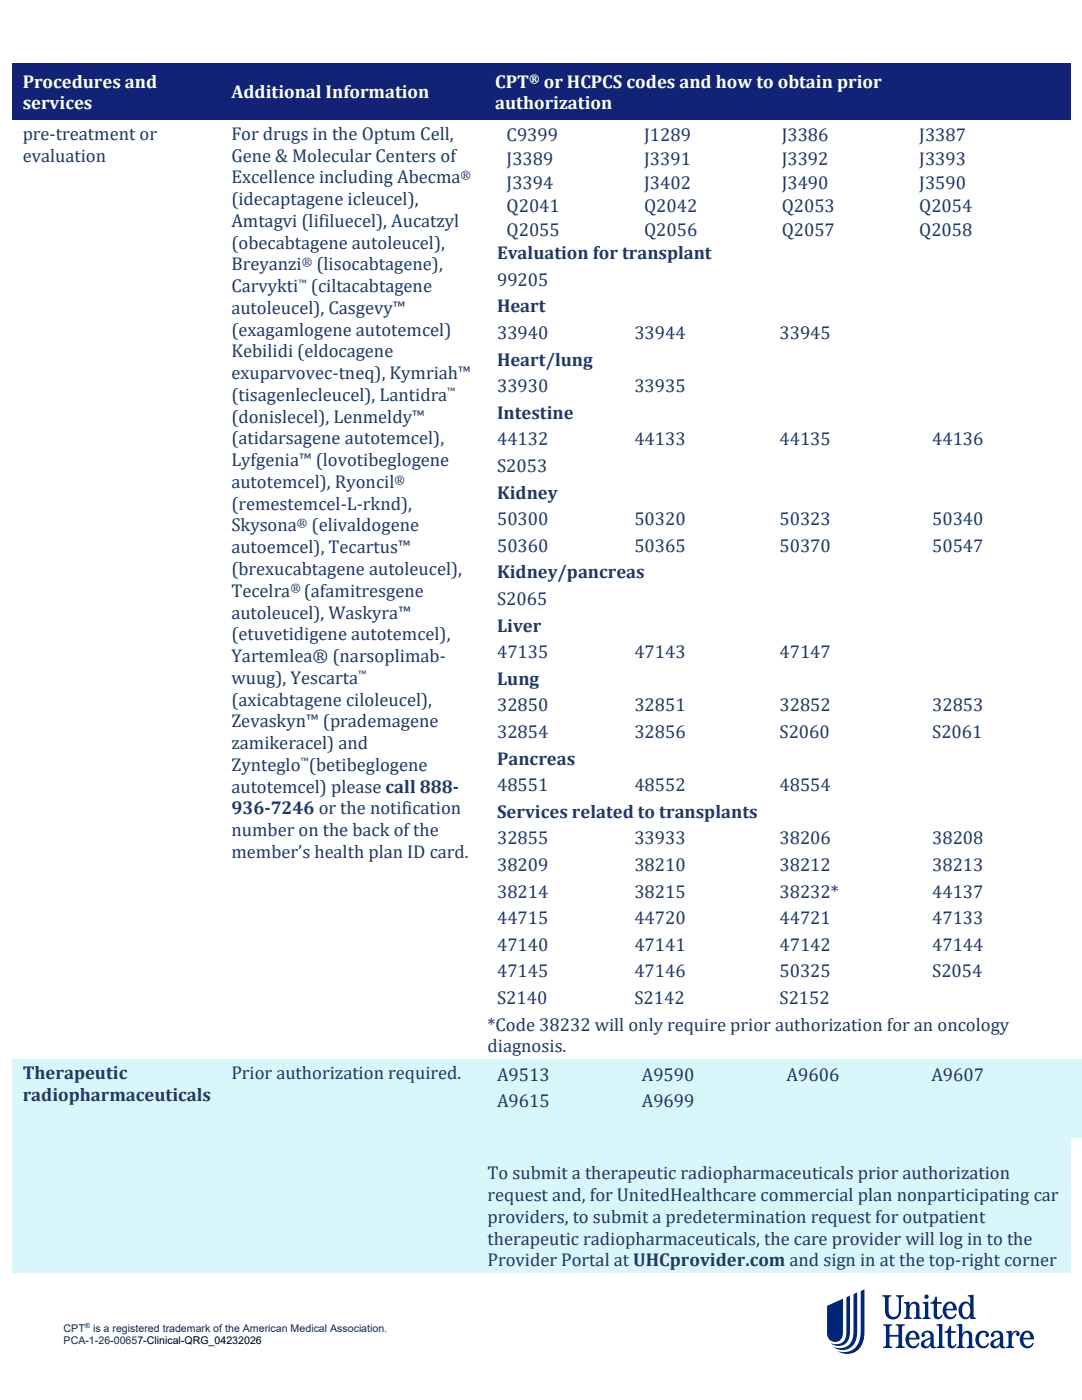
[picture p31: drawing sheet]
<svg xmlns="http://www.w3.org/2000/svg" width="216mm" height="279mm" viewBox="0 0 216 279" stroke-linecap="round" stroke-linejoin="round" font-family="sans-serif">
<defs><g id="words">
<g font-size="3.7" fill="#fff">
<text x="4.5" y="17.5">Procedures and</text>
<text x="98.8" y="17.5">CPT</text>
<text x="108.5" y="17.5">or HCPCS codes and how to obtain prior</text>
<text x="4.5" y="21.8">services</text>
<text x="46.2" y="19.6">Additional Information</text>
<text x="98.8" y="21.8">authorization</text>
</g>
<g font-size="3.7" fill="#1f3864">
<text x="4.5" y="27.9">pre-treatment or</text>
<text x="46.2" y="27.9">For drugs in the Optum Cell,</text>
<text x="101.1" y="28.1">C9399</text>
<text x="128.5" y="28.1">J1289</text>
<text x="156" y="28.1">J3386</text>
<text x="183.4" y="28.1">J3387</text>
<text x="4.5" y="32.3">evaluation</text>
<text x="46.2" y="32.3">Gene &amp; Molecular Centers of</text>
<text x="101.1" y="32.9">J3389</text>
<text x="128.5" y="32.9">J3391</text>
<text x="156" y="32.9">J3392</text>
<text x="183.4" y="32.9">J3393</text>
<text x="46.2" y="40.9">(idecaptagene icleucel),</text>
<text x="46.2" y="36.6">Excellence including Abecma</text>
<text x="101.1" y="37.6">J3394</text>
<text x="128.5" y="37.6">J3402</text>
<text x="156" y="37.6">J3490</text>
<text x="183.4" y="37.6">J3590</text>
<text x="46.2" y="45.3">Amtagvi (lifiluecel), Aucatzyl</text>
<text x="101.1" y="42.4">Q2041</text>
<text x="101.1" y="47.2">Q2055</text>
<text x="128.5" y="42.4">Q2042</text>
<text x="128.5" y="47.2">Q2056</text>
<text x="156" y="42.4">Q2053</text>
<text x="156" y="47.2">Q2057</text>
<text x="183.4" y="42.4">Q2054</text>
<text x="183.4" y="47.2">Q2058</text>
<text x="46.2" y="49.6">(obecabtagene autoleucel),</text>
<text x="46.2" y="53.9">Breyanzi</text>
<text x="63.2" y="54">(lisocabtagene),</text>
<text x="99.2" y="51.7">Evaluation for transplant</text>
<text x="46.2" y="58.3">Carvykti (ciltacabtagene</text>
<text x="99.2" y="57">99205</text>
<text x="46.2" y="62.7">autoleucel), Casgevy™</text>
<text x="99.2" y="62.3">Heart</text>
<text x="46.2" y="67">(exagamlogene autotemcel)</text>
<text x="46.2" y="71.3">Kebilidi (eldocagene</text>
<text x="99.2" y="67.6">33940</text>
<text x="126.6" y="67.6">33944</text>
<text x="155.5" y="67.6">33945</text>
<text x="46.2" y="75.7">exuparvovec-tneq), Kymriah™</text>
<text x="99.2" y="73">Heart/lung</text>
<text x="46.2" y="80">(tisagenlecleucel), Lantidra</text>
<text x="99.2" y="78.3">33930</text>
<text x="99.2" y="83.6">Intestine</text>
<text x="126.6" y="78.3">33935</text>
<text x="46.2" y="84.4">(donislecel), Lenmeldy™</text>
<text x="46.2" y="88.7">(atidarsagene autotemcel),</text>
<text x="99.2" y="88.9">44132</text>
<text x="126.6" y="88.9">44133</text>
<text x="155.5" y="88.9">44135</text>
<text x="186" y="88.9">44136</text>
<text x="46.2" y="93">Lyfgenia™ (lovotibeglogene</text>
<text x="99.2" y="94.2">S2053</text>
<text x="46.2" y="97.4">autotemcel), Ryoncil</text>
<text x="46.2" y="101.7">(remestemcel-L-rknd),</text>
<text x="99.2" y="99.5">Kidney</text>
<text x="46.2" y="106.1">Skysona</text>
<text x="62.2" y="106.1">(elivaldogene</text>
<text x="99.2" y="104.8">50300</text>
<text x="126.6" y="104.8">50320</text>
<text x="155.5" y="104.8">50323</text>
<text x="186" y="104.8">50340</text>
<text x="46.2" y="110.4">autoemcel), Tecartus™</text>
<text x="99.2" y="110.1">50360</text>
<text x="126.6" y="110.1">50365</text>
<text x="155.5" y="110.1">50370</text>
<text x="186" y="110.1">50547</text>
<text x="46.2" y="114.8">(brexucabtagene autoleucel),</text>
<text x="46.2" y="119.1">Tecelra</text>
<text x="60.6" y="119.1">(afamitresgene</text>
<text x="99.2" y="115.4">Kidney/pancreas</text>
<text x="46.2" y="123.4">autoleucel), Waskyra™</text>
<text x="99.2" y="120.7">S2065</text>
<text x="46.2" y="127.8">(etuvetidigene autotemcel),</text>
<text x="99.2" y="126">Liver</text>
<text x="99.2" y="131.4">47135</text>
<text x="126.6" y="131.4">47143</text>
<text x="155.5" y="131.4">47147</text>
<text x="46.2" y="132.1">Yartemlea® (narsoplimab-</text>
<text x="46.2" y="136.5">wuug), Yescarta</text>
<text x="99.2" y="136.7">Lung</text>
<text x="46.2" y="140.8">(axicabtagene ciloleucel),</text>
<text x="99.2" y="142">32850</text>
<text x="126.6" y="142">32851</text>
<text x="155.5" y="142">32852</text>
<text x="186" y="142">32853</text>
<text x="46.2" y="145.2">Zevaskyn™ (prademagene</text>
<text x="46.2" y="149.5">zamikeracel) and</text>
<text x="99.2" y="147.3">32854</text>
<text x="126.6" y="147.3">32856</text>
<text x="155.5" y="147.3">S2060</text>
<text x="186" y="147.3">S2061</text>
<text x="46.2" y="153.8">Zynteglo (betibeglogene</text>
<text x="99.2" y="152.6">Pancreas</text>
<text x="46.2" y="158.2">autotemcel) please call 888-</text>
<text x="99.2" y="157.9">48551</text>
<text x="126.6" y="157.9">48552</text>
<text x="155.5" y="157.9">48554</text>
<text x="46.2" y="162.5">936-7246 or the notification</text>
<text x="46.2" y="166.9">number on the back of the</text>
<text x="99.2" y="163.2">Services related to transplants</text>
<text x="46.2" y="171.2">member’s health plan ID card.</text>
<text x="99.2" y="168.5">32855</text>
<text x="99.2" y="173.8">38209</text>
<text x="126.6" y="168.5">33933</text>
<text x="126.6" y="173.8">38210</text>
<text x="155.5" y="168.5">38206</text>
<text x="155.5" y="173.8">38212</text>
<text x="186" y="168.5">38208</text>
<text x="186" y="173.8">38213</text>
<text x="99.2" y="179.2">38214</text>
<text x="126.6" y="179.2">38215</text>
<text x="155.5" y="179.2">38232*</text>
<text x="186" y="179.2">44137</text>
<text x="99.2" y="184.4">44715</text>
<text x="126.6" y="184.4">44720</text>
<text x="155.5" y="184.4">44721</text>
<text x="186" y="184.4">47133</text>
<text x="99.2" y="189.8">47140</text>
<text x="126.6" y="189.8">47141</text>
<text x="155.5" y="189.8">47142</text>
<text x="186" y="189.8">47144</text>
<text x="99.2" y="195.1">47145</text>
<text x="126.6" y="195.1">47146</text>
<text x="155.5" y="195.1">50325</text>
<text x="186" y="195.1">S2054</text>
<text x="99.2" y="200.4">S2140</text>
<text x="126.6" y="200.4">S2142</text>
<text x="155.5" y="200.4">S2152</text>
<text x="97.3" y="205.7">*Code 38232 will only require prior authorization for an oncology</text>
<text x="4.5" y="215.4">Therapeutic</text>
<text x="46.2" y="215.4">Prior authorization required.</text>
<text x="97.3" y="210">diagnosis.</text>
<text x="99.2" y="215.8">A9513</text>
<text x="128.1" y="215.8">A9590</text>
<text x="157" y="215.8">A9606</text>
<text x="185.8" y="215.8">A9607</text>
<text x="4.5" y="219.8">radiopharmaceuticals</text>
<text x="99.2" y="220.9">A9615</text>
<text x="128.1" y="220.9">A9699</text>
<text x="97.3" y="235.3">To submit a therapeutic radiopharmaceuticals prior authorization</text>
<text x="97.3" y="239.7">request and, for UnitedHealthcare commercial plan nonparticipating car</text>
<text x="97.3" y="244">providers, to submit a predetermination request for outpatient</text>
<text x="97.3" y="248.4">therapeutic radiopharmaceuticals, the care provider will log in to the</text>
<text x="97.3" y="252.7">Provider Portal at UHCprovider.com and sign in at the top-right corner</text>
</g>
<text font-size="2.5" fill="#fff" x="105.6" y="16.6">®</text>
<g font-size="2.5" fill="#1f3864">
<text x="91.9" y="35.7">®</text>
<text x="60.2" y="53.1">®</text>
<text x="59.5" y="57.4">™</text>
<text x="89.2" y="79.1">™</text>
<text x="78.7" y="96.5">®</text>
<text x="59.2" y="105.2">®</text>
<text x="57.9" y="118.2">®</text>
<text x="71.5" y="135.6">™</text>
<text x="60" y="153">™</text>
</g>
<g font-size="2.1" fill="#222a35">
<text x="12.7" y="265.8">CPT</text>
<text x="12.7" y="268.2">PCA-1-26-00657-Clinical-QRG_04232026</text>
<text x="18.6" y="265.8">is a registered trademark of the American Medical Association.</text>
</g>
<text font-size="1.4" fill="#222a35" x="16.9" y="265.1">®</text>
</g></defs>
<g fill="#002677">
<path d="M176.1 258.5h1.8v.2a.45 .45 0 0 0-.6 .5v2.4a1.04 1.04 0 0 0 1 1.2 1.04 1.04 0 0 0 1-1.2v-2.4a.51 .51 0 0 0-.5-.5v-.2h1.6v.2a.51 .51 0 0 0-.6 .5v2.5a1.59 1.59 0 0 1-1.6 1.6 1.59 1.59 0 0 1-1.6-1.6v-2.5a.45 .45 0 0 0-.5-.5z"/>
<path d="M176.2 264.3h1.8v.2a.45 .45 0 0 0-.5 .4v1.5h1.8v-1.5a.44 .44 0 0 0-.6-.4v-.2h1.8v.2a.44 .44 0 0 0-.5 .4v3.5a.44 .44 0 0 0 .5 .4v.2h-1.8v-.2a.44 .44 0 0 0 .6-.4v-1.6h-1.8v1.6a.45 .45 0 0 0 .5 .4v.2h-1.8v-.2a.45 .45 0 0 0 .6-.4v-3.5a.45 .45 0 0 0-.6-.4z"/>
<path d="M180.3 259.9l1.2-.1v.7a1 1 0 0 1 1.1-.7 1 1 0 0 1 .9 .9v1.9a.39 .39 0 0 0 .4 .4v.2h-1.6v-.2a.39 .39 0 0 0 .5-.4v-1.8a.58 .58 0 0 0-.5-.6 .58 .58 0 0 0-.6 .5l-.2 .3a2.06 2.06 0 0 0 .2 1.9l.3 .1v.2h-1.7v-.2a.39 .39 0 0 0 .5-.4v-2.1l-.1-.3-.4-.1z"/>
<path d="M186.6 258.8h.4v1.1h.9v.3h-.9v2.2l.1 .4a.48 .48 0 0 0 .7-.4l.3 .1a.88 .88 0 0 1-.9 .8 .88 .88 0 0 1-.9-.8v-2.3h-.6v-.2a1.21 1.21 0 0 0 .9-1.2z"/>
<path d="M184 259.9l1.2-.1v2.8a.39 .39 0 0 0 .5 .4v.2h-1.6v-.2a.39 .39 0 0 0 .5-.4l-.1-2.3-.5-.2z"/>
<path d="M200.7 265.7l1.2-.1v.7a.77 .77 0 0 1 .8-.7 .77 .77 0 0 1 .7 .9 .36 .36 0 0 1-.5 0 .36 .36 0 0 1 0-.5 .75 .75 0 0 0-1 .8 2.08 2.08 0 0 0 .2 1.9l.3 .1v.2h-1.7v-.2l.3-.1 .2-.3v-2.1l-.1-.3-.4-.1z"/>
<path d="M189.4 264.6h.4v1h.9v.4h-.9v2.2l.1 .4a.48 .48 0 0 0 .7-.4l.3 .1a.88 .88 0 0 1-.9 .8 .88 .88 0 0 1-.9-.8v-2.3h-.6v-.2a1.22 1.22 0 0 0 .9-1.2z"/>
<path d="M195 266.1a1.22 1.22 0 0 1 1.4-.6 1.22 1.22 0 0 1 .9 1.2 .36 .36 0 0 1-.6 0 .36 .36 0 0 1 .1-.5l-.1-.1a.88 .88 0 0 0-1.3 .8 1.22 1.22 0 0 0 1.2 1.7l.5-.5h.3a1.39 1.39 0 0 1-1.5 1 1.39 1.39 0 0 1-1.2-1.3 2.02 2.02 0 0 1 .3-1.7z"/>
<path d="M186.9 264.3l1.1-.1v4.2l.2 .3 .3 .1v.2h-1.6v-.2l.3-.1 .2-.3v-3.5l-.2-.3-.3-.1z"/>
<path d="M190.9 264.3l1.1-.1v2.1a1 1 0 0 1 1.1-.7 1 1 0 0 1 .9 .9v1.9l.2 .3 .3 .1v.2h-1.7v-.2l.4-.1 .1-.3v-1.8a.58 .58 0 0 0-.5-.6 .58 .58 0 0 0-.6 .5l-.1 .3a2.06 2.06 0 0 0 .1 1.9l.3 .1v.2h-1.6v-.2l.3-.1 .1-.3v-3.5l-.1-.3-.3-.1z"/>
<path d="M165 260.6v5.5a1.61 1.61 0 0 0 1.7 1.7 1.61 1.61 0 0 0 1.5-1.9v-6.7zM168.9 258.9l.7-.3v7a2.5 2.5 0 0 1-2.3 3l-.8-.1-.8-.4a2.2 2.2 0 0 0 2.3-.2 2.2 2.2 0 0 0 .9-2.2zM170.3 258.3l.7-.4v7.8a3.1 3.1 0 0 1-2.9 3.7l-.8-.1-1.1-.5a2.85 2.85 0 0 0 3.1-.3 2.85 2.85 0 0 0 1-2.8zM171.7 257.7l.8-.4v8.6a4 4 0 0 1-2.7 4.2h-1.6l-1.1-.5a3.4 3.4 0 0 0 4.6-2.9z"/>
<path d="M189.1 260.4a.55 .55 0 0 1 .9 0l.2 .8h-1.4zM188.5 260.3a1.77 1.77 0 0 0-.3 2 1.77 1.77 0 0 0 1.8 .9 1.31 1.31 0 0 0 .9-.9l-.3-.1a.88 .88 0 0 1-1 .7 .88 .88 0 0 1-.7-.9l-.1-.5h2.1a1.39 1.39 0 0 0-.7-1.6 1.39 1.39 0 0 0-1.7 .4z"/>
<path d="M192.3 260.4a.76 .76 0 0 1 .9-.2 .76 .76 0 0 1 .4 .9 1.37 1.37 0 0 1-.8 1.8 1.39 1.39 0 0 1-.8-1.9zM193.1 258.5v.2l.5 .2v1.4a1.23 1.23 0 0 0-1.4-.5 1.23 1.23 0 0 0-.9 1.3 1.55 1.55 0 0 0 .3 1.6 1.55 1.55 0 0 0 1.6 .4l.4-.4v.5h1.1v-.2a.39 .39 0 0 1-.4-.4v-4.2z"/>
<path d="M204.5 266.2a.55 .55 0 0 1 .9 0l.2 .8h-1.4zM203.9 266.1a1.77 1.77 0 0 0-.3 2 1.77 1.77 0 0 0 1.8 .9 1.31 1.31 0 0 0 .9-.9l-.3-.1a.88 .88 0 0 1-1 .7 .88 .88 0 0 1-.8-.9v-.5h2.1a1.39 1.39 0 0 0-.7-1.6 1.39 1.39 0 0 0-1.7 .4z"/>
<path d="M198.5 267.7l1-.5a1.21 1.21 0 0 1-.7 1.5 .54 .54 0 0 1-.5-.4 .54 .54 0 0 1 .2-.6zM197.9 265.9a.54 .54 0 0 0 0 .9 .36 .36 0 0 0 .5-.1 .36 .36 0 0 0-.2-.5 .74 .74 0 0 1 1-.2 .74 .74 0 0 1 .3 .9 2.7 2.7 0 0 0-1.9 1.1 .96 .96 0 0 0 .7 1.1 .96 .96 0 0 0 1.2-.7v.1a.72 .72 0 0 0 1.1 .5v-.2h-.3l-.1-.3v-1.8a1.28 1.28 0 0 0-.9-1.1 1.28 1.28 0 0 0-1.4 .3z"/>
<path d="M184.6 267.7l1.1-.5a1.21 1.21 0 0 1-.8 1.5 .54 .54 0 0 1-.5-.4 .54 .54 0 0 1 .2-.6zM184.1 265.9a.54 .54 0 0 0-.1 .9 .36 .36 0 0 0 .5-.1 .36 .36 0 0 0-.1-.5 .74 .74 0 0 1 .9-.2 .74 .74 0 0 1 .4 .9 2.73 2.73 0 0 0-1.9 1.1 .96 .96 0 0 0 .7 1.1 .96 .96 0 0 0 1.2-.7v.1a.72 .72 0 0 0 1 .5v-.2h-.2l-.2-.3v-1.8a1.27 1.27 0 0 0-.8-1.1 1.27 1.27 0 0 0-1.4 .3z"/>
<path d="M181.6 266.2a.55 .55 0 0 1 1 0l.2 .8h-1.4zM181.1 266.1a1.77 1.77 0 0 0-.3 2 1.77 1.77 0 0 0 1.8 .9 1.32 1.32 0 0 0 .8-.9l-.2-.1a.88 .88 0 0 1-1 .7 .88 .88 0 0 1-.8-.9v-.5h2.1a1.39 1.39 0 0 0-.7-1.6 1.39 1.39 0 0 0-1.7 .4z"/>
<circle cx="184.9" cy="258.8" r=".44"/>
</g>
<g fill="#122377">
<path d="M2.5 12.7h41.6v11.2h-41.6z" fill-rule="evenodd"/>
<path d="M3.3 13.9h40.1v4.4h-40.1z" fill-rule="evenodd"/>
<path d="M3.3 18.3h40.1v4.3h-40.1z" fill-rule="evenodd"/>
<path d="M44.1 12.7h52.4v11.2h-52.4z" fill-rule="evenodd"/>
<path d="M44.9 16.1h50.9v4.4h-50.9z" fill-rule="evenodd"/>
<path d="M96.5 12.7h117.1v11.2h-117.1z" fill-rule="evenodd"/>
<path d="M97.3 13.9h115.5v4.4h-115.5z" fill-rule="evenodd"/>
<path d="M97.3 18.3h115.5v4.3h-115.5z" fill-rule="evenodd"/>
<path d="M2.5 12.7h41.6v.5h-41.6z" fill-rule="evenodd"/>
<path d="M44.1 12.7h52.4v.5h-52.4z" fill-rule="evenodd"/>
<path d="M96.5 12.7h117.1v.5h-117.1z" fill-rule="evenodd"/>
<path d="M2.5 23.4h41.6v.5h-41.6z" fill-rule="evenodd"/>
<path d="M44.1 23.4h52.4v.5h-52.4z" fill-rule="evenodd"/>
<path d="M96.5 23.4h117.1v.5h-117.1z" fill-rule="evenodd"/>
</g>
<g fill="#d9f6fa">
<path d="M2.5 211.4h41.6v15.6h-41.6z" fill-rule="evenodd"/>
<path d="M3.3 216.2h40.1v4.4h-40.1z" fill-rule="evenodd"/>
<path d="M44.1 211.4h52.4v15.6h-52.4z" fill-rule="evenodd"/>
<path d="M96.5 211.4h117.1v15.6h-117.1z" fill-rule="evenodd"/>
<path d="M97.3 211.9h28.9v5.1h-28.9z" fill-rule="evenodd"/>
<path d="M99.2 212.3h25v4.3h-25z" fill-rule="evenodd"/>
<path d="M126.2 211.9h28.8v5.1h-28.8z" fill-rule="evenodd"/>
<path d="M128.1 212.3h25v4.3h-25z" fill-rule="evenodd"/>
<path d="M155 211.9h28.9v5.1h-28.9z" fill-rule="evenodd"/>
<path d="M157 212.3h25v4.3h-25z" fill-rule="evenodd"/>
<path d="M183.9 211.9h28.9v5.1h-28.9z" fill-rule="evenodd"/>
<path d="M185.8 212.3h25.1v4.3h-25.1z" fill-rule="evenodd"/>
<path d="M97.3 217h28.9v5.1h-28.9z" fill-rule="evenodd"/>
<path d="M99.2 217.4h25v4.3h-25z" fill-rule="evenodd"/>
<path d="M126.2 217h28.8v5.1h-28.8z" fill-rule="evenodd"/>
<path d="M128.1 217.4h25v4.3h-25z" fill-rule="evenodd"/>
<path d="M155 217h28.9v5.1h-28.9z" fill-rule="evenodd"/>
<path d="M183.9 217h28.9v5.1h-28.9z" fill-rule="evenodd"/>
<path d="M2.5 211.4h41.6v.5h-41.6z" fill-rule="evenodd"/>
<path d="M44.1 211.4h52.4v.5h-52.4z" fill-rule="evenodd"/>
<path d="M96.5 211.4h117.1v.5h-117.1z" fill-rule="evenodd"/>
<path d="M2.5 226.5h41.6v.5h-41.6z" fill-rule="evenodd"/>
<path d="M44.1 226.5h52.4v.5h-52.4z" fill-rule="evenodd"/>
<path d="M96.5 226.5h117.1v.5h-117.1z" fill-rule="evenodd"/>
<path d="M2.5 227h41.6v27h-41.6z" fill-rule="evenodd"/>
<path d="M44.1 227h52.4v27h-52.4z" fill-rule="evenodd"/>
<path d="M96.5 227h117.1v27h-117.1z" fill-rule="evenodd"/>
<path d="M97.3 231.8h115.5v4.4h-115.5z" fill-rule="evenodd"/>
<path d="M97.3 236.2h115.5v4.3h-115.5z" fill-rule="evenodd"/>
<path d="M97.3 240.5h115.5v4.4h-115.5z" fill-rule="evenodd"/>
<path d="M97.3 244.9h115.5v4.3h-115.5z" fill-rule="evenodd"/>
<path d="M2.5 227h41.6v.5h-41.6z" fill-rule="evenodd"/>
<path d="M44.1 227h52.4v.5h-52.4z" fill-rule="evenodd"/>
<path d="M96.5 227h117.1v.5h-117.1z" fill-rule="evenodd"/>
<path d="M2.5 253.5h41.6v.5h-41.6z" fill-rule="evenodd"/>
<path d="M44.1 253.5h52.4v.5h-52.4z" fill-rule="evenodd"/>
<path d="M96.5 253.5h117.1v.5h-117.1z" fill-rule="evenodd"/>
</g>
<g fill="#d9f6fa">
<path d="M3.3 211.9h40.1v4.3h-40.1z"/>
<path d="M44.9 211.9h50.9v4.3h-50.9z"/>
<path d="M97.3 222.1h115.5v4.4h-115.5z"/>
<path d="M213.6 211.4h2.3v15.6h-2.3z"/>
<path d="M214.4 211.9h1.5v4.3h-1.5z"/>
<path d="M213.6 211.4h.2v.5h-.2z"/>
<path d="M213.8 211.4h2.1v.5h-2.1z"/>
<path d="M213.6 226.5h2.3v.5h-2.3z"/>
<path d="M3.3 227.5h40.1v4.3h-40.1z"/>
<path d="M44.9 227.5h50.9v4.3h-50.9z"/>
<path d="M97.3 227.5h115.5v4.3h-115.5z"/>
<path d="M97.3 249.2h115.5v4.3h-115.5z"/>
</g>
<use href="#words"/>
</svg>
